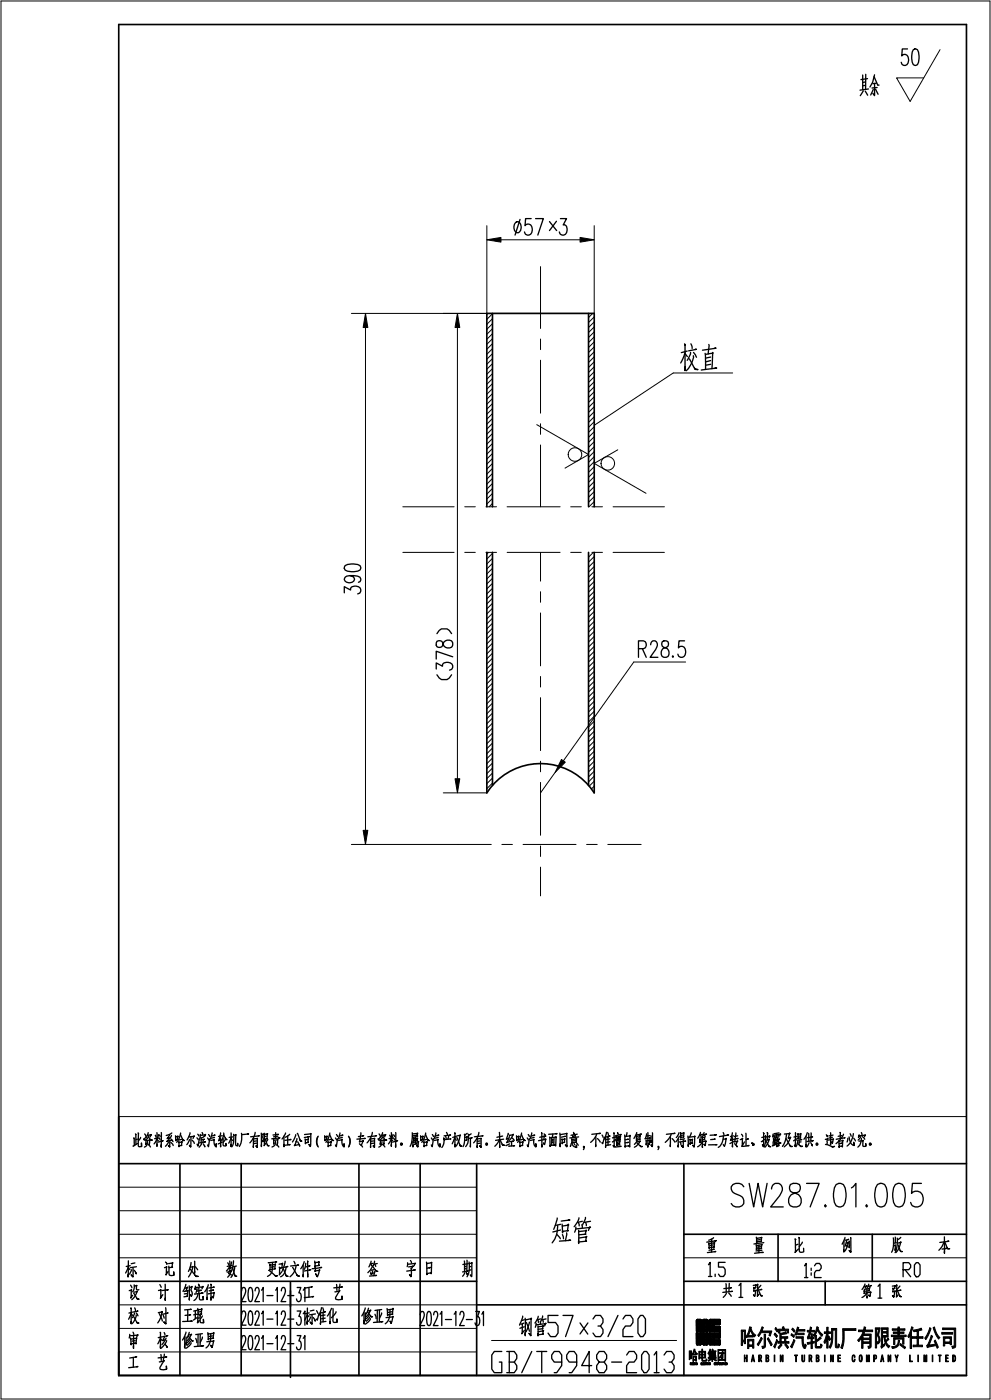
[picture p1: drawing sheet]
<svg xmlns="http://www.w3.org/2000/svg" width="210mm" height="297mm" viewBox="0 0 210 297" stroke-linecap="round" stroke-linejoin="round" font-family="sans-serif">
<g fill="none" stroke="#000" stroke-width=".21">
<path d="M.2 .2h209.5v296.3h-209.5zM199.1 10.5l-6.3 11-2.9-5h5.8M103.1 47.8v18.6h-28.7M106.1 50.8h16.8M114.5 56.5v13.1M125.9 47.8v18.6M77.4 69.4v106.6M96.9 69.4v95.6M103.3 66.4l-.2 .2M104.3 66.5l-1.2 1.2M104.3 67.5l-1.2 1.2M104.3 68.6l-1.2 1.2"/>
<path d="M104.3 69.7l-1.2 1.2M104.3 70.7l-1.2 1.2M104.3 71.8l-1.2 1.2M104.3 72.8l-1.2 1.2M104.3 73.9l-1.2 1.2M104.3 74.9l-1.2 1.2M104.3 76l-1.2 1.2M104.3 77.1l-1.2 1.2M104.3 78.1l-1.2 1.2M104.3 79.2l-1.2 1.2M114.5 71.8v2.3M114.5 76.3v11.3"/>
<path d="M125.5 66.4l-.8 .9M125.9 68.2l-1.2 1.2M125.9 69.3l-1.2 1.2M125.9 70.3l-1.2 1.2M125.9 71.4l-1.2 1.2M125.9 72.4l-1.2 1.2M125.9 73.5l-1.2 1.2M125.9 74.6l-1.2 1.2M125.9 76.7l-1.2 1.2M125.9 77.7l-1.2 1.2M125.9 78.8l-1.2 1.2M125.9 79.9l-1.2 1.1"/>
<path d="M125.9 67.2l-1.2 1.2M125.9 75.6l-1.2 1.2M155.2 79h-12.6l-16.7 11.1M104.3 80.2l-1.2 1.2M104.3 81.3l-1.2 1.2M104.3 82.4l-1.2 1.2M104.3 83.4l-1.2 1.2M104.3 84.5l-1.2 1.2M104.3 85.5l-1.2 1.2M104.3 86.6l-1.2 1.2M104.3 87.6l-1.2 1.2M104.3 88.7l-1.2 1.2"/>
<path d="M104.3 89.8l-1.2 1.2M104.3 90.8l-1.2 1.2M104.3 91.9l-1.2 1.2M104.3 92.9l-1.2 1.2M104.3 94l-1.2 1.2M104.3 95l-1.2 1.2M104.3 96.1l-1.2 1.2M104.3 97.2l-1.2 1.2M104.3 98.2l-1.2 1.2M104.3 99.3l-1.2 1.2M113.7 90l11 6.3-5 2.9M114.5 89.8v2.2"/>
<path d="M114.5 94.3v13.1M125.9 94.7l-1.2 1.2M125.9 95.7l-1.2 1.2M125.9 96.8l-1.2 1.2M125.9 97.8l-1.2 1.2M125.9 98.9l-1.2 1.2M125.9 100l-1.2 1.2M125.9 80.9l-1.2 1.2M125.9 82l-1.2 1.2M125.9 83l-1.2 1.2M125.9 84.1l-1.2 1.2M125.9 85.1l-1.2 1.2"/>
<path d="M125.9 86.2l-1.2 1.2M125.9 87.3l-1.2 1.2M125.9 88.3l-1.2 1.2M125.9 89.4l-1.2 1.2M125.9 90.4l-1.2 1.2M125.9 91.5l-1.2 1.2M125.9 92.5l-1.2 1.2M125.9 93.6l-1.2 1.2M130.8 95.3l-4.9 2.9 10.9 6.3M85.3 107.4h10.9M85.3 117.1h10.9M98.4 107.4h2.3"/>
<path d="M98.4 117.1h2.3M102.9 107.4h2.3M102.9 117.1h2.3M103.5 117.1l-.4 .3M104.3 117.3l-1.2 1.2M104.3 118.3l-1.2 1.2M104.3 119.4l-1.2 1.2M104.3 100.3l-1.2 1.2M104.3 101.4l-1.2 1.2M104.3 102.5l-1.2 1.2M104.3 103.5l-1.2 1.2M104.3 104.6l-1.2 1.2"/>
<path d="M104.3 105.6l-1.2 1.2M104.3 106.7l-.7 .7M107.4 107.4h11.2M107.4 117.1h11.2M114.5 117.1v6.1M120.9 107.4h2.2M120.9 117.1h2.2M125.4 107.4h2.2M125.4 117.1h2.2M125.7 117.1l-1 1M125.9 101l-1.2 1.2M125.9 102.1l-1.2 1.2"/>
<path d="M125.9 103.1l-1.2 1.2M125.9 104.2l-1.2 1.2M125.9 105.2l-1.2 1.2M125.9 106.3l-1.1 1.1M125.9 107.4h-.1M125.9 117.9l-1.2 1.2M125.9 119l-1.2 1.2M129.9 107.4h10.8M129.9 117.1h10.8M104.3 120.4l-1.2 1.2M104.3 121.5l-1.2 1.2M104.3 122.6l-1.2 1.2"/>
<path d="M104.3 123.6l-1.2 1.2M104.3 124.7l-1.2 1.2M104.3 125.7l-1.2 1.2M104.3 126.8l-1.2 1.2M104.3 127.9l-1.2 1.1M104.3 128.9l-1.2 1.2M104.3 130l-1.2 1.2M104.3 131l-1.2 1.2M104.3 132.1l-1.2 1.2M104.3 133.1l-1.2 1.2M104.3 134.2l-1.2 1.2M104.3 135.3l-1.2 1.2"/>
<path d="M104.3 136.3l-1.2 1.2M104.3 137.4l-1.2 1.2M104.3 138.4l-1.2 1.2M104.3 139.5l-1.2 1.2M114.5 125.4v2.2M114.5 129.9v11.2M125.9 120.1l-1.2 1.2M125.9 121.1l-1.2 1.2M125.9 122.2l-1.2 1.2M125.9 123.2l-1.2 1.2M125.9 124.3l-1.2 1.2M125.9 126.4l-1.2 1.2"/>
<path d="M125.9 127.5l-1.2 1.2M125.9 128.5l-1.2 1.2M125.9 129.6l-1.2 1.2M125.9 130.6l-1.2 1.2M125.9 131.7l-1.2 1.2M125.9 132.8l-1.2 1.1M125.9 134.9l-1.2 1.2M125.9 135.9l-1.2 1.2M125.9 137l-1.2 1.2M125.9 138l-1.2 1.2M125.9 139.1l-1.2 1.2M125.9 125.3l-1.2 1.2"/>
<path d="M125.9 133.8l-1.2 1.2M104.3 140.5l-1.2 1.2M104.3 141.6l-1.2 1.2M104.3 142.7l-1.2 1.2M104.3 143.7l-1.2 1.2M104.3 144.8l-1.2 1.2M104.3 145.8l-1.2 1.2M104.3 146.9l-1.2 1.2M104.3 148l-1.2 1.1M104.3 149l-1.2 1.2M104.3 150.1l-1.2 1.2M104.3 151.1l-1.2 1.2"/>
<path d="M104.3 152.2l-1.2 1.2M104.3 153.2l-1.2 1.2M104.3 154.3l-1.2 1.2M104.3 155.4l-1.2 1.2M104.3 156.4l-1.2 1.2M104.3 157.5l-1.2 1.2M104.3 158.5l-1.2 1.2M104.3 159.6l-1.2 1.2M114.5 143.4v2.2M114.5 147.8v11.3M125.9 140.2l-1.2 1.2M125.9 141.2l-1.2 1.2"/>
<path d="M125.9 143.3l-1.2 1.2M125.9 144.4l-1.2 1.2M125.9 142.3l-1.2 1.2M125.9 145.5l-1.2 1.1M125.9 146.5l-1.2 1.2M125.9 147.6l-1.2 1.2M125.9 148.6l-1.2 1.2M125.9 149.7l-1.2 1.2M125.9 150.7l-1.2 1.2M125.9 151.8l-1.2 1.2M125.9 152.9l-1.2 1.2M125.9 153.9l-1.2 1.2"/>
<path d="M125.9 155l-1.2 1.2M125.9 156l-1.2 1.2M125.9 157.1l-1.2 1.2M125.9 158.1l-1.2 1.2M125.9 159.2l-1.2 1.2M145.2 140.3h-11l-14.9 20.9M74.4 179h29.7M93.9 168h9.2M104.3 160.6l-1.2 1.2M104.3 161.7l-1.2 1.2M104.3 162.8l-1.2 1.2M104.3 163.8l-1.2 1.2"/>
<path d="M104.3 164.9l-1.2 1.2M104.3 165.9l-1.2 1.2M106.3 179h2.2M110.8 179h11.2M114.5 161.3v2.3M114.5 165.8v11.2M114.5 179.3v2.2M117.6 163.7l-3.1 4.3M124.3 179h2.2M125.9 160.3l-1.2 1.2M125.9 161.3l-1.2 1.2M125.9 162.4l-1.2 1.2"/>
<path d="M125.9 163.4l-1.2 1.2M125.9 164.5l-1.2 1.2M125.9 165.6l-1.1 1M125.9 166.6l-.6 .6M125.9 167.7l-.2 .1M128.7 179h7.1M114.5 183.8v6M25.1 236.6h179.6M25.1 251.6h75.9M25.1 256.6h75.9M25.1 266.6h75.9M25.1 261.6h75.9"/>
<path d="M25.1 276.5h75.9M144.9 266.6h59.8M147.5 279.7l.9-.1 .1 1.3h.4v-1.2l.9-.1 .1 .2v2.4h-2.4zM150.2 279.7l.2-.1h1.9l.3 .1v.9l-1.3 .1v.3l1.2 .1 .1 1.1h-2.4zM25.1 281.5h75.9M25.1 286.5h75.9M104.1 284.1h39.2M147.5 282.5h2.4v2.3l-.1 .2-.9-.1v-1.1h-.4l-.1 1.2-.9-.1zM150.2 282.5h2.4l-.1 1.1h-1.2v.3l1.3 .1v.8l-.1 .2h-2.1l-.2-.1z"/>
<circle cx="121.8" cy="96.3" r="1.44"/>
<circle cx="128.7" cy="98.2" r="1.44"/>
</g>
<g fill="none" stroke="#000" stroke-width=".35">
<path d="M25.1 5.2h179.6v286.3h-179.6zM104.3 66.4v41M124.7 66.4v41M103.1 117.1v50.9a13.5 13.5 0 0 1 22.8 0v-50.9M103.1 107.4v-41h22.8v41M104.3 117.1v49.3M124.7 117.1v49.3M25.1 246.6h179.6M38.1 246.6v44.9M51.1 246.6v44.9M76 246.6v44.9M89 246.6v44.9"/>
<path d="M101 246.6v44.9M144.9 246.6v44.9M25.1 271.5h75.9M61.5 271.8v20.1M101 276.5h103.7M144.9 271.5h59.8M144.9 261.6h59.8M164.8 261.6v9.9M174.8 271.5v5M184.8 261.6v9.9"/>
</g>
<g fill="#000" stroke="#000" stroke-width=".21">
<path d="M147.5 282.5v2.4zM147.5 279.8v2.4zM147.5 279.7v2.5zM147.5 282.5l.1 2.5zM147.5 279.7l.1 2.5zM147.5 279.7l.1-.1v2.6zM147.6 282.5v2.5zM147.6 279.6v2.6zM147.6 282.5l.1 2.5h-.1zM147.6 279.6l.1 2.6h-.1zM147.6 282.5h.1v2.5zM147.6 279.6h.1v2.6z"/>
<path d="M147.7 282.5v2.5zM147.7 279.6v2.6zM147.7 282.5l.6 2.5h-.6zM147.7 279.6l.6 2.6h-.6zM147.7 282.5h.6v2.5zM147.7 279.6h.6v2.6zM148.3 282.5v2.5zM148.3 279.6v2.6zM148.3 282.5l.1 2.5h-.1zM148.3 279.6l.1 2.6h-.1zM148.3 282.5h.1v2.5zM148.3 279.6h.1v2.6z"/>
<path d="M148.4 282.5v2.5zM148.4 279.6v2.6zM148.4 279.6l.1 2.6zM148.4 282.5l.1 2.4zM148.5 282.5v2.4zM148.5 279.7v2.5zM148.5 282.5v2.3zM148.5 282.5l.4 1.3h-.4zM148.5 280.9l.4 1.3h-.4zM148.5 282.5h.4v1.3zM148.5 280.9h.4v1.3zM148.9 282.5v2.4z"/>
<path d="M148.9 279.8v2.4zM148.9 279.7v2.5zM148.9 282.5l.1 2.5zM148.9 279.7l.1 2.5zM148.9 279.7l.1-.1v2.6zM149 282.5v2.5zM149 279.6v2.6zM149 282.5l.1 2.5h-.1zM149 279.6l.1 2.6h-.1zM149 282.5h.1v2.5zM149 279.6h.1v2.6zM149.1 282.5v2.5z"/>
<path d="M149.1 279.6v2.6zM149.1 282.5l.6 2.5h-.6zM149.1 279.6l.6 2.6h-.6zM149.1 282.5h.6v2.5zM149.1 279.6h.6v2.6zM149.7 282.5v2.5zM149.7 279.6v2.6zM149.7 282.5l.1 2.5h-.1zM149.7 279.6l.1 2.6h-.1zM149.7 282.5h.1v2.5zM149.7 279.6h.1v2.6zM149.8 282.5v2.5z"/>
<path d="M149.8 279.6v2.6zM149.8 279.6l.1 2.6zM149.8 282.5l.1 2.4zM149.9 282.5v2.4zM149.9 279.7v2.5zM149.9 282.5v2.3zM150.2 279.8v2.4zM150.2 282.5v2.4zM150.2 279.7v2.5zM150.2 279.7l.1 2.5zM150.2 282.5l.1 2.5zM150.3 282.5l.1 2.5h-.1z"/>
<path d="M150.2 279.7l.1-.1v2.6zM150.3 279.6l.1 2.6h-.1zM150.3 282.5h.1v2.5zM150.4 282.5l.9 2.5h-.9zM150.3 279.6h.1v2.6zM150.4 279.6l.9 2.6h-.9zM150.4 279.6h.9v2.6zM151.3 281l1 1.2h-1zM151.3 279.6l1 1.1h-1zM150.4 282.5h.9v2.5zM151.3 283.9l1 1.1h-1zM151.3 282.5l1 1.1h-1z"/>
<path d="M151.3 281h1v1.2zM151.3 279.6h1v1.1zM152.3 281l.2 1.2h-.2zM152.3 279.6l.2 1.1h-.2zM151.3 283.9h1v1.1zM151.3 282.5h1v1.1zM152.3 283.9v1.1zM152.3 282.5v1.1zM152.3 283.9l.2 1.1h-.2zM152.3 282.5l.2 1.1h-.2zM152.3 281l.2 .1v1.1zM152.3 279.6h.2v1.1z"/>
<path d="M152.5 281.1l.1 1.1zM152.5 279.6v1.1zM152.3 283.9h.2v1.1zM152.3 282.5h.2v1.1zM152.5 283.9v1.1zM152.5 282.5v1.1zM152.5 279.6l.1 1zM152.6 281.2v1zM152.6 279.7v.9zM152.5 283.9l.1 1zM152.5 282.5l.1 1zM152.6 284v.9z"/>
<path d="M152.6 282.5v1zM152.6 279.7v.8zM152.6 284v.8zM152.6 282.5v.8z"/>
<path d="M103.1 50.8l3-.5v1z" fill-rule="evenodd"/>
<path d="M122.9 50.3l3 .5-3 .5z" fill-rule="evenodd"/>
<path d="M77.4 66.4l.5 3h-1z" fill-rule="evenodd"/>
<path d="M96.9 66.4l.5 3h-1z" fill-rule="evenodd"/>
<path d="M76.9 176h1l-.5 3z" fill-rule="evenodd"/>
<path d="M96.4 165h1l-.5 3z" fill-rule="evenodd"/>
<path d="M118.9 160.9l.8 .6-2.1 2.2z" fill-rule="evenodd"/>
<path d="M146.2 288.8v.2l.2-.2v.4l-.1-.2-.1 .2z" fill-rule="evenodd"/>
<path d="M146 286.3h.5v1.6h-.2v-.2h-.2v.4h-.1zM146.1 286.5v1h.2v-1z" fill-rule="evenodd"/>
<path d="M146.5 288.8l.2 .4-.1-.1-.2 .1zM146.5 288.9l.1 .1z" fill-rule="evenodd"/>
<path d="M146.7 288.8h.2v.4l-.1-.2-.1 .2zM146.7 288.8l.1 .2z" fill-rule="evenodd"/>
<path d="M147 285.9l.2 .1 .1 .5 .4 .4-.1 .2-.2-.2v.2h-.6v-.2l-.1 .3-.2-.1zM147.1 286.2l-.3 .7h.6z" fill-rule="evenodd"/>
<path d="M146.9 288.8h.2v.4h-.2zM147 289l.1 .2zM147 288.8l.1 .2z" fill-rule="evenodd"/>
<path d="M147.3 288.8v.4z" fill-rule="evenodd"/>
<path d="M146.8 287.4h.7v1.1h-.1v-.2h-.5v.2h-.1zM146.9 287.6v.5h.5v-.5z" fill-rule="evenodd"/>
<path d="M147.5 282.5v2.4z" fill-rule="evenodd"/>
<path d="M147.5 279.7v2.5z" fill-rule="evenodd"/>
<path d="M147.6 282.5v2.5z" fill-rule="evenodd"/>
<path d="M147.6 279.6v2.6z" fill-rule="evenodd"/>
<path d="M147.5 288.8l.1 .3 .1-.3v.4l-.2-.3v.3z" fill-rule="evenodd"/>
<path d="M147.7 282.5v2.5z" fill-rule="evenodd"/>
<path d="M147.7 279.6v2.6z" fill-rule="evenodd"/>
<path d="M148.3 282.5v2.5z" fill-rule="evenodd"/>
<path d="M148.3 279.6v2.6z" fill-rule="evenodd"/>
<path d="M148.4 282.5v2.5z" fill-rule="evenodd"/>
<path d="M148.4 279.6v2.6z" fill-rule="evenodd"/>
<path d="M148.5 282.5v2.4z" fill-rule="evenodd"/>
<path d="M148.5 279.7v2.5z" fill-rule="evenodd"/>
<path d="M148.5 288.8h.2h-.2l.2 .2-.2 .2h.2h-.2z" fill-rule="evenodd"/>
<path d="M148.9 282.5v2.4z" fill-rule="evenodd"/>
<path d="M148.9 279.7v2.5z" fill-rule="evenodd"/>
<path d="M148.7 288.8l.1 .4h.1h-.2z" fill-rule="evenodd"/>
<path d="M149 282.5v2.5z" fill-rule="evenodd"/>
<path d="M149 279.6v2.6z" fill-rule="evenodd"/>
<path d="M149.1 282.5v2.5z" fill-rule="evenodd"/>
<path d="M149.1 279.6v2.6z" fill-rule="evenodd"/>
<path d="M149 288.8h.2h-.2l.2 .2-.2 .2h.2h-.2z" fill-rule="evenodd"/>
<path d="M149.3 288.8h.1l-.1 .1v.3l.1-.1v.2z" fill-rule="evenodd"/>
<path d="M149.5 288.8h.2l-.1 .4z" fill-rule="evenodd"/>
<path d="M148 286.4h.7l-.1-.5h.2v.5h.7v1.4h-.7v.4l.6 .1 .2-.3 .2 .1-.2 .3-.8 .1-.1-.7h-.5v.2h-.2zM148.8 287.2v.4h.5v-.4zM148.2 287.2v.4h.5v-.4zM148.8 286.6v.4h.5v-.4zM148.2 286.6v.4h.5v-.4z" fill-rule="evenodd"/>
<path d="M149.9 282.5v2.4z" fill-rule="evenodd"/>
<path d="M149.9 279.7v2.5z" fill-rule="evenodd"/>
<path d="M149.7 288.8h.2l.1 .4-.2-.2-.1 .2zM149.8 288.8l.1 .2z" fill-rule="evenodd"/>
<path d="M150.1 288.8v.4z" fill-rule="evenodd"/>
<path d="M150.3 288.8l.2 .1h-.2v.3l.2-.1-.1 .2z" fill-rule="evenodd"/>
<path d="M150.4 285.9l.2 .1-.2 .3h1.3v.1h-.7v.2h.5v.2h-.5v.2h.6v.2l-.6-.1v.2h.6v.2l-1.4 .1v-.9l-.1 .3-.2-.2zM150.4 286.8v.2h.4v-.2zM150.4 286.4v.2h.4v-.2zM150.4 287.1v.2h.4v-.2z" fill-rule="evenodd"/>
<path d="M150 287.7h.8v-.2h.1v.2h.8v.2h-.5l.6 .3-.1 .2-.7-.5-.1 .6h-.1v-.6l-.4 .4a.23 .23 0 0 1-.2 .2 .23 .23 0 0 1-.2-.2l.6-.4h-.6z" fill-rule="evenodd"/>
<path d="M150.9 285.9l.2 .2-.1 .2-.2-.3z" fill-rule="evenodd"/>
<path d="M151.3 288.8l.2 .1h-.2l.1 .3 .1-.1-.1 .2z" fill-rule="evenodd"/>
<path d="M151.5 288.8a.2 .2 0 0 1 .2 .2 .2 .2 0 0 1-.2 .2zM151.6 288.8v.4z" fill-rule="evenodd"/>
<path d="M151.8 288.8h.2v.4l-.1-.2-.1 .2zM151.8 288.8l.1 .2z" fill-rule="evenodd"/>
<path d="M152 288.8l.2 .1-.1 .3zM152.1 288.8v.2z" fill-rule="evenodd"/>
<path d="M152.3 288.8a.2 .2 0 0 1 .2 .2 .2 .2 0 0 1-.2 .2zM152.3 288.8l.1 .4z" fill-rule="evenodd"/>
<path d="M152.6 284v.9z" fill-rule="evenodd"/>
<path d="M152.6 282.5v1z" fill-rule="evenodd"/>
<path d="M152.6 282.5v1z" fill-rule="evenodd"/>
<path d="M152.5 288.8h.2v.4l-.1-.2-.1 .2zM152.6 288.8v.2z" fill-rule="evenodd"/>
<path d="M152.4 286.6l.6 .1v-.4h.1v.4l.3-.1v.3h-.3v1l-.3 .1v-.3l.2-.1v-.7l-.6 .9-.1-.1 .6-.8h-.5z" fill-rule="evenodd"/>
<path d="M152.9 288.8l.1 .4-.1-.1-.1 .1zM152.9 288.9v.1z" fill-rule="evenodd"/>
<path d="M153 288.8h.2v.4z" fill-rule="evenodd"/>
<path d="M153.4 288.8v.4z" fill-rule="evenodd"/>
<path d="M152.1 286h1.6v2.5h-.2v-.2h-1.3v.2h-.1zM152.2 286.2v1.9h1.3v-1.9z" fill-rule="evenodd"/>
<path d="M153.6 288.8a.2 .2 0 0 1 .2 .2 .2 .2 0 0 1-.2 .2zM153.6 288.8l.1 .4z" fill-rule="evenodd"/>
<path d="M153.8 288.8l.2 .3v-.3v.4l-.2-.3v.3z" fill-rule="evenodd"/>
<path d="M157 281.9h.9v2.8h-.3v-.3h-.3v.7h-.3zM157.3 282.2v1.8h.3v-1.8z" fill-rule="evenodd"/>
<path d="M157.7 287.1h.1v.6h.3v-.6h.2v1.5h-.2v-.7h-.3v.7h-.1z" fill-rule="evenodd"/>
<path d="M158.8 281.2l.4 .1a1.58 1.58 0 0 0 .9 1.6l-.3 .4-.3-.3v.4h-1v-.4l-.3 .5-.3-.3 .6-.7zM158.9 281.8l-.4 1.2h1z" fill-rule="evenodd"/>
<path d="M158.3 283.8h1.4v1.9h-.3v-.4h-.8v.5h-.3zM158.6 284.2v.8h.8v-.8z" fill-rule="evenodd"/>
<path d="M159.4 287.1h.1l.3 1.5h-.1l-.1-.5h-.2l-.1 .5h-.2zM159.5 287.5l-.1 .5h.2z" fill-rule="evenodd"/>
<path d="M160.7 287.1h.3a.44 .44 0 0 1 .3 .4 .44 .44 0 0 1-.2 .4l.2 .7h-.1l-.2-.6h-.2v.6h-.1zM160.8 287.3v.5h.3l.1-.4z" fill-rule="evenodd"/>
<path d="M161.2 283.4l.3 .3-.9 1.5-.2-.3z" fill-rule="evenodd"/>
<path d="M161.8 282.7h.4l-.1 2.5v.3l-.6 .3-.1-.5h.3l.2-.2z" fill-rule="evenodd"/>
<path d="M162.7 283.5l.9 1.4-.3 .3-.8-1.5z" fill-rule="evenodd"/>
<path d="M162.2 287.1h.3a.39 .39 0 0 1 .3 .3 .39 .39 0 0 1-.1 .4l.1 .2a.38 .38 0 0 1-.3 .6h-.3zM162.4 287.9v.5a.27 .27 0 0 0 .3-.2 .27 .27 0 0 0-.3-.3zM162.4 287.3v.4h.2l.1-.3z" fill-rule="evenodd"/>
<path d="M161.4 281.2l.3 .1-.3 .8h2.1l-.4 1-.2-.1 .2-.6h-1.9l-.5 .8-.2-.2 .5-.7z" fill-rule="evenodd"/>
<path d="M164 287.1h.1v1.5h-.1z" fill-rule="evenodd"/>
<path d="M164.1 282.5l.6 .6-.2 .4-.6-.7z" fill-rule="evenodd"/>
<path d="M164.3 281.3l.5 .6-.2 .4-.5-.7z" fill-rule="evenodd"/>
<path d="M164.5 283.8l.3 .3-.7 1.6-.2-.3z" fill-rule="evenodd"/>
<path d="M165.4 284.7l.2 .3-.6 .8-.2-.3z" fill-rule="evenodd"/>
<path d="M165.3 287.1h.1l.3 1.1v-1.1h.2v1.5h-.2l-.3-1.1v1.1h-.1z" fill-rule="evenodd"/>
<path d="M164.9 281.7h.9l-.1-.4 .3-.2 .2 .6h.8v.8h-.2v-.5h-1.6v.5h-.3z" fill-rule="evenodd"/>
<path d="M166.4 284.7l.6 .8-.2 .3-.6-.8z" fill-rule="evenodd"/>
<path d="M165.2 282.6l1.2-.4 .2 .4-1.1 .2v.5h1.3v.3h-.4v.7h.7v.4h-2.3v-.4h.4zM165.5 283.6v.7h.7v-.7z" fill-rule="evenodd"/>
<path d="M167.9 281.4l.5 .6-.2 .3-.5-.6z" fill-rule="evenodd"/>
<path d="M167.7 282.6l.6 .5-.2 .3-.6-.4z" fill-rule="evenodd"/>
<path d="M168.1 283.9l.3 .2-.7 1.5-.3-.2z" fill-rule="evenodd"/>
<path d="M168.3 287.1h.6v.2h-.2v1.3h-.2v-1.3h-.2z" fill-rule="evenodd"/>
<path d="M168.9 281.2l.3 .2-.1 .4 1.4-.1v.4h-1.5l-.4 .9-.3-.2z" fill-rule="evenodd"/>
<path d="M169 282.5h1.3v.4h-1.3z" fill-rule="evenodd"/>
<path d="M169.8 287.1h.2v1.1l.1 .2 .2-.1v-1.2h.1v1.1a.33 .33 0 0 1-.3 .4 .33 .33 0 0 1-.3-.4z" fill-rule="evenodd"/>
<path d="M168.6 283.3h1.6l.1 2 .1 .1 .1-.6 .3 .2-.2 .7-.2 .1-.4-.5-.1-1.7h-1.3z" fill-rule="evenodd"/>
<path d="M171.3 287.1h.3a.44 .44 0 0 1 .4 .4 .44 .44 0 0 1-.2 .4l.2 .7h-.1l-.3-.6h-.1v.6h-.2zM171.5 287.3v.5h.2l.1-.4z" fill-rule="evenodd"/>
<path d="M171.6 281.2l.3 .1-.1 .6h.7v.4h-.8l-.4 1.1h.5v-.8h.3l-.1 .8h.4v.3h-.4v.7l.5-.1v.3l-.5 .1 .1 1.1h-.3v-1.1l-.7 .2-.1-.4 .8-.1v-.7l-.7 .1-.1-.4 .4-1.1h-.4v-.4h.5z" fill-rule="evenodd"/>
<path d="M172.7 283h.2v1l.8-.7 .3 .3-1.1 .8 .1 .9 .7 .1 .1-.6 .4 .2-.3 .6-1.1 .1-.1-.2z" fill-rule="evenodd"/>
<path d="M173 281.1l.3 .2a1.98 1.98 0 0 0 1 1.5l-.2 .4-.9-1.3-.7 1.3-.3-.3 .5-.7z" fill-rule="evenodd"/>
<path d="M172.9 287.1h.3a.39 .39 0 0 1 .3 .3 .39 .39 0 0 1-.2 .4l.2 .2a.38 .38 0 0 1-.3 .6h-.3zM173 287.9v.5a.27 .27 0 0 0 .4-.2 .27 .27 0 0 0-.4-.3zM173 287.3v.4h.3v-.3z" fill-rule="evenodd"/>
<path d="M174.6 287.1h.2v1.5h-.2z" fill-rule="evenodd"/>
<path d="M175.1 281.3h.3v1l.5-.1v.4h-.5v.8l.2-.3 .3 .7-.2 .3-.3-.7v2.3h-.3v-2.2l-.4 1.2-.2-.3 .6-1.8h-.5v-.4l.5 .1z" fill-rule="evenodd"/>
<path d="M175.9 287.1h.2l.3 1.1v-1.1h.1v1.5h-.1l-.4-1.1v1.1h-.1z" fill-rule="evenodd"/>
<path d="M176.1 281.5h1.1v3.8h.3v-.5a.49 .49 0 0 1 .1 .8h-.4l-.2-.1-.1-3.6h-.5a7.5 7.5 0 0 1-.6 3.8l-.2-.3 .5-1z" fill-rule="evenodd"/>
<path d="M177.5 287.1h.5v.2h-.4v.4h.4v.2h-.4v.5h.5v.2h-.6z" fill-rule="evenodd"/>
<path d="M178.5 281.6l2.8-.1v.5l-2.5-.1v.4a8 8 0 0 1-.4 3.5l-.3-.2a8.6 8.6 0 0 0 .4-4z" fill-rule="evenodd"/>
<path d="M180.6 287.2l.1-.1a.31 .31 0 0 1 .4 .2 .31 .31 0 0 1-.1 .4l-.1-.4a.81 .81 0 0 0-.1 1.1l.2-.4h.1v.4a.28 .28 0 0 1-.3 .2 .28 .28 0 0 1-.3-.3z" fill-rule="evenodd"/>
<path d="M181.8 281.8l1.1 .1 .1-.7 .4 .1-.2 .6 1.6-.1v.4h-1.7l-.2 .5h1.6v2.6l-.2 .3-.4 .1-.1-.4h.4v-.6h-1.4v1h-.3v-2.2l-.6 .8-.3-.3 .8-.9 .4-.9h-1zM182.8 283v.6h1.4v-.6zM182.8 283.9v.5h1.4v-.5z" fill-rule="evenodd"/>
<path d="M182.1 287.2l.1-.1a.61 .61 0 0 1 .4 1v.2a.29 .29 0 0 1-.3 .3 .29 .29 0 0 1-.3-.3zM182.2 287.3l-.1 .2a.74 .74 0 0 0 .2 .9 .75 .75 0 0 0 .1-1z" fill-rule="evenodd"/>
<path d="M183.5 287.1h.2l.1 1 .2-1h.1v1.5h-.1v-1l-.1 1-.3-1v1h-.1z" fill-rule="evenodd"/>
<path d="M185.1 287.1h.3a.45 .45 0 0 1 .3 .6 .45 .45 0 0 1-.5 .3v.6h-.1zM185.2 287.3v.6a.29 .29 0 0 0 .3-.3 .29 .29 0 0 0-.3-.3z" fill-rule="evenodd"/>
<path d="M185.4 281.4h1l-.1 .6a1.71 1.71 0 0 0 .1 1.8v.5l-.5 .5-.1-.4h.1a.91 .91 0 0 0-.1-1.4l.3-1.3h-.4v4h-.3z" fill-rule="evenodd"/>
<path d="M186.8 287.1h.1l.3 1.5h-.1l-.1-.5h-.3v.5h-.2zM186.9 287.5l-.1 .5h.2z" fill-rule="evenodd"/>
<path d="M186.7 281.4h1.4v1.9h-.6v.2l.1 .6 .5-.6 .2 .4-.6 .5 .4 .6 .4 .3-.3 .3a2.87 2.87 0 0 1-1-2.3h-.3v1.8l.4-.4a.69 .69 0 0 1-.5 .9l-.2-.2zM186.9 282.5v.5h1v-.5zM186.9 281.7v.5h1v-.5z" fill-rule="evenodd"/>
<path d="M188.1 287.1h.1l.4 1.1v-1.1h.1v1.5h-.2l-.3-1.1v1.1h-.1z" fill-rule="evenodd"/>
<path d="M188.9 285.4a1.21 1.21 0 0 0 1.4-1.4l.2 .2a1.32 1.32 0 0 1-1.5 1.5z" fill-rule="evenodd"/>
<path d="M189.6 287.1h.1l.2 .7 .2-.7h.2l-.3 .8v.7h-.2v-.7z" fill-rule="evenodd"/>
<path d="M189 281.6h1.2v-.4h.3v.4h1.2v.3h-1.2v.4h1v.3h-1v.3h1.4v.4h-3.1v-.4h1.4v-.3h-1v-.3h1v-.4h-1.2z" fill-rule="evenodd"/>
<path d="M190.7 284.7l1.1 .8-.2 .3-1-.8z" fill-rule="evenodd"/>
<path d="M189.3 283.5h2.2v1.3h-.3v-1h-1.7v1.1h-.2z" fill-rule="evenodd"/>
<path d="M192.7 287.1h.1v1.3h.5v.2h-.6z" fill-rule="evenodd"/>
<path d="M193.1 281.2l.3 .2-.3 .9v3.5h-.3v-2.9l-.3 .6-.2-.3z" fill-rule="evenodd"/>
<path d="M194.4 287.1h.1v1.5h-.1z" fill-rule="evenodd"/>
<path d="M193.4 281.9l1.7-.5 .2 .4-.8 .2v1.3h1v.3h-1v1.5l.9-.1v.4h-2v-.4l.9 .1v-1.5h-1.1v-.3h1.1v-1.2l-.8 .1z" fill-rule="evenodd"/>
<path d="M195.7 287.1h.2l.1 1 .1-1h.2v1.5h-.1v-1l-.2 1-.2-1v1h-.1z" fill-rule="evenodd"/>
<path d="M196.9 281.4l.3 .1-1.1 2.4-.2-.3 .7-1.3z" fill-rule="evenodd"/>
<path d="M197.4 287.1h.2v1.5h-.2z" fill-rule="evenodd"/>
<path d="M197.6 281.3l.3-.1 .4 1.3 .8 1-.3 .3-.5-.8z" fill-rule="evenodd"/>
<path d="M197.2 283l.4 .2-.8 1.8 1.4-.2-.3-.6 .2-.2 .7 1.5-.3 .2-.2-.5-1.9 .4-.1-.4a3.2 3.2 0 0 0 .9-2.2z" fill-rule="evenodd"/>
<path d="M198.7 287.1h.6v.2h-.2v1.3h-.1v-1.3h-.3z" fill-rule="evenodd"/>
<path d="M200.3 287.1h.6v.2h-.5v.4h.4v.2h-.4v.5h.5v.2h-.6z" fill-rule="evenodd"/>
<path d="M199.5 282.4h2.3v.3h-2.3z" fill-rule="evenodd"/>
<path d="M199.8 283.3h1.7v1.7h-.3v-.3h-1.1v.5h-.3zM200.1 283.6v.8h1.1v-.8z" fill-rule="evenodd"/>
<path d="M201.8 287.1a.61 .61 0 0 1 .6 .3 .61 .61 0 0 1 0 .7l-.2 .4-.4 .1zM201.9 287.3v1.1a.46 .46 0 0 0 .4-.7l-.1-.3z" fill-rule="evenodd"/>
<path d="M199.7 281.4h2.7l-.1 4.2-.6 .1-.1-.4h.4l.1-.2v-3.3h-2.4z" fill-rule="evenodd"/>
</g>
<g fill="none" stroke="#000" stroke-width=".28">
<path d="M182.7 15.9v3.1M182.9 19.3l-.7 1M183.2 17.4l-.5 .1M183.2 18.1l-.5 .1M183.3 19.3l.5 .9M183.4 15.7l-.1 3.2M183.7 16.7l-1.3 .2M184 18.9l-1.9 .2M185 19l-.6 1.1M185.1 16.3l.8 1.7h.3M185.2 15.9l-.4 1.5-.5 1M185.2 17.7v2.6l-.3-.5"/>
<path d="M185.4 18.9l.6 1.1M185.6 17.6l-.7 .1M185.8 18.5l-1.1 .2M192.2 10.4h-1.1l-.1 1.5a.73 .73 0 0 1 .7-.4 .73 .73 0 0 1 .6 .5 1.17 1.17 0 0 1-.9 1.9l-.3-.2-.2-.5M193.4 10.5l.6-.1a1.83 1.83 0 0 1 .7 2l-.4 1.3-.5 .2a1.84 1.84 0 0 1-.7-2zM109.2 47.2l.6-.2a1.43 1.43 0 0 1 0 2.3h-.4a1.47 1.47 0 0 1-.2-2.1zM110.2 46.5l-1.1 3.3M112.5 46.3h-1.2l-.1 1.5a.8 .8 0 0 1 .8-.3 .8 .8 0 0 1 .6 .5 1.17 1.17 0 0 1-.9 1.8l-.4-.1-.2-.5M113.4 46.3h1.7l-1.2 3.5M116.4 47l1.5 1.9M117.9 46.9l-1.5 2M118.7 46.3h1.3l-.7 1.4h.3a1.29 1.29 0 0 1-.2 2.1 .73 .73 0 0 1-.9-.6"/>
<path d="M145 72.9l.2 .2-.1-.1v5.6v-.8M145.1 74.7l-.9 2.2M145.1 75l.5 .6M145.6 74.4l-1.3 .3M146 76l1.2 2.3h.6l-.5-.1-.2-.2M146.3 74.7l-.1 .4-.6 1.3M146.3 72.9l.3 .9M146.9 75.4a5 5 0 0 1-1.5 3.2M146.9 74.7l.6 1M147.2 74.1l.3-.1-1.7 .4M149.3 74.9l.1 3.4M149.4 75.1l1.6-.3v-.1l-.2 3.4"/>
<path d="M150.1 73l-.1 2M150.5 77.2l-1 .2M150.5 76.4l-1 .3M150.5 75.7l-1.1 .2M151.3 73.8h.4l-2.9 .4M151.3 78.1l.5-.1-3.3 .4M73.1 119.9a3.6 3.6 0 0 1 3.1 0l.2 .6a1.77 1.77 0 0 1-2 .7l-1.3-.4-.2-.3zM72.9 125.6v-1.3l1.4 .7v-.3a1.29 1.29 0 0 1 2.1 .2 .74 .74 0 0 1-.6 1M74.1 122l.8 .3 .2 .4a1.12 1.12 0 0 1-1.1 .8 1.12 1.12 0 0 1-1.1-.8l.2-.4a3.3 3.3 0 0 1 3.1 0l.2 .6-.2 .4-.3 .1M92.5 134.3l.5-.7 .5-.3h1.2l.5 .3 .4 .7M92.6 135.9l-.2 .8a.73 .73 0 0 0 .6 .5 .73 .73 0 0 0 .7-.4 1.15 1.15 0 0 1 .9-1.1 1.15 1.15 0 0 1 1.3 .5 1.02 1.02 0 0 1-.8 1.2 1.02 1.02 0 0 1-1.2-.8l-.2-.5a.84 .84 0 0 0-1.1-.2zM95.9 139.2l-3.5-1.2v1.7"/>
<path d="M135.2 137.5h1.1a.88 .88 0 0 0 .6-.9 .88 .88 0 0 0-.6-.8h-1.1v3.5M136.1 137.5l.8 1.8M137.8 136.6l.1-.5a.77 .77 0 0 1 1.2-.1 .77 .77 0 0 1 0 1.1l-1.4 2.2h1.7M140.3 136a.86 .86 0 0 0 .7 1.3 1.01 1.01 0 0 1 .7 1.2 1.01 1.01 0 0 1-1.1 .8 1.15 1.15 0 0 1-.5-1.3 1.15 1.15 0 0 1 1.1-.9 .74 .74 0 0 0 .4-.7 .74 .74 0 0 0-.5-.6zM142.5 139l-.1 .1 .1 .2 .1-.2M145 135.8h-1.2l-.1 1.5a.79 .79 0 0 1 .8-.3 .79 .79 0 0 1 .6 .5 1.16 1.16 0 0 1-.9 1.8l-.4-.2-.2-.5M92.4 141.8v-1.3l1.3 .7v-.4a1.29 1.29 0 0 1 2.2 .3 .74 .74 0 0 1-.7 .9M92.5 143l.5 .7 .5 .3h1.2l.5-.3 .4-.7M54 240a4.1 4.1 0 0 1-1.1 2.2M78.9 240a4.1 4.1 0 0 1-1.2 2.2M94.6 240l.2 .4M101.4 240a4.1 4.1 0 0 1-1.1 2.2"/>
<path d="M105.8 240l.1 3.2-.1-.4M121.5 240l.1 .4v-.2M128.5 240l-.5 1.4M128.7 240l.2 .6M148.4 240l-.6 1.2M177.9 240l.1 1.3M28.3 241.1l.2 1.6M28.7 240.3l.1 2.2M29.1 242.3l-.9 .6M29.1 241.4l-.3 .1M29.3 240.1v2.7l.2 .2h.5v-.8v.7M29.8 241l-.5 .8"/>
<path d="M30.6 240.3l.3 .4M30.9 241.6v1v-.3M30.9 241.7l.8-.2-.1 1 .1-.2M31 240.8l-.5 .8-.1-.3M31.2 240.6l.8-.2-.2 .5M31.3 241.9a1.05 1.05 0 0 1-.7 1.2M31.4 242.5l.5 .6M31.4 240l-.4 1.1M31.5 240.9l.5 .7h.3l-.4-.1M31.5 240.6l-.2 .6-.6 .5M32.9 240.6l.1 .4M33.2 241.3l-.6 1.1"/>
<path d="M33.2 240v2.9v-.4M33.2 241.5l.3 .3M33.6 240.5l-.3 .7M33.6 241.2l-.8 .1M33.7 241.2l.2 .4M33.8 240.5l.1 .4M34.2 240v3.1v-.5M34.4 241.8l.2-.1-1.1 .3M35.7 242l-.7 .9M35.9 240.5l-.5 .8 .7-.2M35.9 241.8l.1 1.3-.3-.4 .3 .3M36.2 241.4l.4 .5"/>
<path d="M36.2 242.1l.5 .7M36.3 240.6l-1 1.3 1.1-.3M36.4 240.1l-1.2 .5M37.2 240.7v1v-.2h.5v-.8l-.5 .2M37.9 241.9v1.1v-.2l.6-.1v-.8l-.6 .2M38.2 240.4l.6 1.3h.3l-.3-.1-.1-.2M38.3 240.1l-.4 1.3-.5 .7M38.5 241.5l-.6 .1M40 240.9l1.1-.2-.2 .6M40.1 241.5l-.5 1.1M40.3 240.1l-.7 1.5M40.4 240.9v2.2l-.3-.4 .3 .3"/>
<path d="M40.7 241.6l.5 .7M41.7 241.1l.3 .4M41.9 240.4l.2 .3M42.2 241.3l-.3 1.6-.2-.4M42.4 240.4l-.1 .7M42.4 240.6l1.1-.2-.2 .5M42.5 241l.1 1.1M42.7 242.3l-.5 .8M42.8 240l.1 .4M43 242.4l.4 .6-.1-.2M43.1 241.5l-.1 .6M43.2 240.9l-.6 .3"/>
<path d="M43.2 241.5l.1-.1-.7 .2M43.4 242h.1l-1.2 .2M44 241.2l.2 .4M44.2 240.4l.2 .5M44.4 241.4l-.2 1.6-.2-.4M44.6 241.7l.8-.3v1.1l.4 .5v-.6v.6M44.9 240.1l-.4 1.3M45.3 240.6h.3l-.8 .2M45.4 241l-.6 .2M46.7 240.1l-.4 1.6 .6-.2M46.7 241.1v1.9v-.3M47 242.1l-.8 .3"/>
<path d="M47.1 240.7l-.8 .1M47.3 241.3v1.4l.1 .1h.5v-.5l-.1 .5M47.4 240.1l-.4 1.7M47.4 240.5l.4 1h.3l-.4-.3M47.7 241.5l-.4 .6M48.9 240.1v2.9v-.4M48.9 241.3l.3 .4M48.9 241.2l-.5 1.1M49.3 240.9l-.8 .1M49.5 240.4l-.1 1.9-.3 .7M49.5 240.6l.5-.1-.1 2.1 .1 .2h.4l-.1-.5v.5M51.1 240.2a4.1 4.1 0 0 1-.4 2.8"/>
<path d="M52.6 240.3l-1.4 .2M53.7 241.3v1.9v-.4M53.7 241.4l.8-.1v1.8l-.3-.3 .3 .3M54.3 242.3h-.6M54.3 241.8l-.6 .1M54.7 240.7h.2l-1.8 .2M55.3 240.1l.1 2.9v-.4M55.4 240.4h.4l-.2 .5 .2 .5-.1 .5-.2-.2 .2 .2M56 240.2l-.1 2.6 .4-.5M56 240.4l.7-.1-.1 1-.6 .1M56.2 241.4l.5 1.4h.3l-.4-.2M56.4 240.8l-.4 .1"/>
<path d="M56.7 241.5l-.3 .5M57.9 241.5l.1 1v-.3M58 241.6l.8-.1-.1 1 .1-.4M58.3 241.8v.8l-.7 .5M58.4 240v1.2M58.5 242.6l.6 .5M58.8 240.4h.2l-1.2 .1M58.9 240.8l-.9 .1M59.1 241.1h.2l-1.7 .2M60.1 240.8l.1 2.2-.1-.4M60.5 240.1l-.8 1.3M60.9 240.8v1.8"/>
<path d="M61.3 242.6h.2l-1.1 .1M61.3 240.4l-.9 .6M61.4 241.5h.2l-1.3 .2M62.6 240.5l-.7 1.5M62.9 241.3l-.6 1.5 1-.3M63 240.2l.7 1.6h.2l-.3-.2M63 242l.5 .9-.1-.3M64.5 240.4l1.3-.2-.1 2.8-.3-.5 .3 .4M64.6 241.4l.1 1v-.2l.6-.1v-.8v.1l-.6 .2M65.2 240.9h.3l-1 .2M67.3 240.9l-.2 1.2 .2 .8M67.4 240.8a1.93 1.93 0 0 0 0 2.3"/>
<path d="M68.8 240.7v1v-.2h.5v-.8l-.5 .2M69.5 241.9v1.1v-.2l.6-.1v-.8l-.6 .2M69.8 240.4l.6 1.3h.3l-.3-.1-.1-.2M69.9 240.1l-.4 1.3-.5 .7M70.1 241.5l-.6 .1M71 241.2l.3 .4M71.3 240.4l.2 .5M71.5 241.4l-.3 1.6-.2-.4M71.7 241.7l.7-.3 .1 1.1 .4 .5v-.6v.6M72 240.1l-.4 1.3M72.4 240.6h.2l-.7 .2M72.5 241l-.6 .2"/>
<path d="M73.8 240.8a1.99 1.99 0 0 1 0 2.3M73.9 241l.2 .8-.2 1.1M76.1 242.4l.7 .7M76.4 240.1l-.3 1.9 .9-.2-.5 .9M76.8 240.7h.2l-1.1 .2M77.2 241.3h.2l-1.8 .1M78.5 241.3v1.9v-.4M78.5 241.4l.9-.1-.1 1.8-.3-.3 .3 .3M79.1 242.3h-.6M79.1 241.8l-.6 .1M79.5 240.7h.3l-1.9 .2M80.3 240.3l.2 .4"/>
<path d="M80.6 241.6v1v-.3M80.6 241.7l.8-.2-.1 1v-.2M80.6 240.8l-.4 .8-.1-.3M80.9 240.6l.8-.2-.2 .5M80.9 241.9a1.05 1.05 0 0 1-.7 1.2M81 242.5l.5 .6M81 240l-.4 1.1M81.1 240.9l.5 .7h.3l-.4-.1M81.2 240.6l-.3 .6-.6 .5M82.5 240.6l.2 .4M82.9 241.3l-.6 1.1M82.9 240v2.9v-.4"/>
<path d="M82.9 241.5l.3 .3M83.2 240.5l-.2 .7M83.3 241.2l-.9 .1M83.4 241.2l.2 .4M83.4 240.5l.2 .4M83.8 240v3.1v-.5M84 241.8l.2-.1-1.1 .3M87.3 240.1v1.5l-.4 1.3M87.4 240.3l1.1-.1v.4l-1.1 .1M87.4 241.9l.1 1.2v-.4M87.5 242.1l1.1-.2-.1 1.2-.3-.4 .3 .3M87.6 241.2v.6v-.1l.8-.1v-.4l-.8 .1"/>
<path d="M88 241v1.4M88.2 242.2l.1 .4M88.3 242.4l-.6 .1M88.5 240.8l-1 .2M89.1 240.7v1v-.2h.5v-.8l-.5 .2M89.8 241.9v1.1v-.2l.6-.1 .1-.8-.7 .2M90.1 240.4l.6 1.3h.3l-.3-.1-.1-.2M90.2 240.1l-.4 1.3-.5 .7M90.4 241.5l-.6 .1M91.4 241.2l.2 .4M91.6 240.4l.2 .5M91.8 241.4l-.2 1.6-.2-.4"/>
<path d="M92 241.7l.8-.3v1.1l.4 .5v-.6v.6M92.3 240.1l-.4 1.3M92.7 240.6h.3l-.8 .2M92.8 241l-.6 .2M94.4 240.8l.1 .5M95 240.7l-.1 .7M95.3 240.6l.1-.1-1.3 .2M95.4 241.4h.1l-1.4 .1-.1-.3a2.27 2.27 0 0 1-.4 2M96.3 240.1l.1 3v-.5M96.4 241.3l.2 .4M96.4 240.9l-.6 1.5M96.6 240.8l-.7 .2"/>
<path d="M96.7 241.1l.8 1.8h.3l-.3-.1-.1-.3M96.8 240.7l.7-.1-.4 1.4-.6 1M98.4 241.1l.5-.2v-.1v.8l-.4 .1M99 240.2l-.6 .4v-.2a4.6 4.6 0 0 1-.3 2.6M99.6 241.2v1.9v-.4M99.8 240.3l-.6 .3v-.2v.6a2.46 2.46 0 0 1-.6 2M99.9 241.1h.1l-.8 .2M101 241.3l.1 1.9v-.4M101.1 241.4l.8-.1v1.8l-.3-.3 .3 .3M101.7 242.3h-.6M101.7 241.8l-.6 .1M102.1 240.7h.2l-1.8 .2"/>
<path d="M105.7 241.6l-.2 .5-.7 .8M105.9 241.6l.6 1.1h.4l-.5-.2M106.5 240.8l-1.3 .2M106.7 241.4l-1.7 .3M107.6 240.2l-.4 1.2 .6-.1M107.9 240.9l-.6 1.2 .6-.2M107.9 242.4l-.7 .3M107.9 240.6l.8-.1v-.1l-.4 .8-.5 .5M108.4 241.9v.9M108.4 241.1l.5 .6M108.6 241.8h.2l-.8 .1M108.8 242.8h.2l-1.2 .1"/>
<path d="M109.4 240.7v1v-.2h.5v-.8l-.5 .2M110.1 241.9v1.1v-.2l.6-.1 .1-.8-.7 .2M110.4 240.4l.6 1.3h.3l-.3-.1-.1-.2M110.5 240.1l-.4 1.3-.5 .7M110.7 241.5l-.6 .1M111.7 241.2l.2 .4M111.9 240.4l.2 .5M112.1 241.4l-.2 1.6-.2-.4M112.3 241.7l.8-.3v1.1l.4 .5v-.6v.6M112.6 240.1l-.4 1.3M113 240.6h.3l-.8 .2M113.1 241l-.6 .2"/>
<path d="M114.1 241.7l1.5-.3-.3 1.2-.2-.4 .2 .3M114.3 241l1-.3-.1 .8M114.7 240l.1 3.1v-.5M115.2 240.3l.4 .5-.1-.2M116.4 241l.1 2v-.2l1-.2-.1 .1M116.5 241.1l1.3-.1-.1 1.9-.1-.3M116.9 241.1v1.6M117.1 240.4l-.1 .7M117.1 242.1l.1-.1-.3 .1M117.1 241.6l.1-.1-.3 .1M117.4 241.1l-.1 1.6M117.8 240.3h.2l-1.8 .1"/>
<path d="M118 258.1l-.7 2.4M118.1 259.7l-.2 2-.4 .9-.6 .8M118.6 240.1l.1 2.9v-.6M118.6 240.5l1.5-.3v2.8l-.4-.4 .3 .3 .1-.1M118.7 259.5l-1.1 .2M119 241.4l.1 1-.1-.2 .6-.1 .1-.7-.6 .1M119.1 259.4l.1 1.9-.1-.4 1.3-.1h-.2l.2-1.4 .1 .2-1.4 .2M119.6 240.8h.2l-.9 .2M120.3 258.6l.4-.1-1.8 .3M120.9 242.4l-.1 .5 .1-.1M121.1 241.3v.9l1-.2v-.7l-1 .2M121.2 242.4l.3 .5 .6 .3v-.6v.6"/>
<path d="M121.3 240.6l.1 .4-.1-.3M121.6 242.3l.1 .3M121.8 240.7v-.1l-.1 .4M121.9 241.7l-.8 .1M122.1 242.3l.4 .4M122.3 240.4l-1.4 .2M122.5 259l.2 .8M122.6 240.9l-1.9 .3M122.6 258.1l-.2 .8-.8 1.1M123.2 259.6l.1 .6M123.3 258.8l-1 .2M123.7 243l-.1 .2v-.2v-.1l.1 .1-.1 .6"/>
<path d="M124 258l-.6 1.6M124 259l.2 .7M125.1 258.8l-1.4 .2M126.2 240.9v2.1v-.4M126.4 240.4l-.6 1-.7 .7M126.6 241.3l.5 .7M126.9 240.2h.3l-1.8 .2M127.5 240.5l.3 .5M128 241l-.3 1.4-.2-.2M128.3 240.9v2.2v-.2M128.4 240.9l.8-.1-.4 .1v1.8M129.2 241.4l-.7 .1"/>
<path d="M129.2 242l-.7 .1M129.3 242.6l-.9 .1M130 240.1l.1 3-.2-.4 .2 .2M130.3 241l-.6 .1M130.4 241.5l-.7 .5M130.5 240.9v.9l.9-.2v-.9l-.9 .3M130.6 241.9v.9l.7-.2v-.8v.1l-.7 .2M130.7 241.1l.1 .4 .3-.1v-.4l-.3 .2M130.8 240.1l.2 .3M131.1 242.3l-.5 .1M131.4 242.9h.2l-1.3 .1M131.4 240.5l.2-.1-1.2 .3"/>
<path d="M132.3 240.5l.1 2.6v-.2l.9-.1h-.2M132.4 240.9l1.1-.2-.1-.1v2.5l-.1-.3M132.8 240l-.2 .8M132.9 242.1h.2l-.7 .1M132.9 241.4h.2l-.7 .1M134.8 240.7v1l.8-.2v-.9l-.8 .2M134.9 240l-.6 1.3M134.9 242.2l.8 .8h.3l-.4-.1M134.9 241.9l.7-.1-.4 .7-.8 .6M135 241.7l-.6 .8M135.4 241.1l-.6 .1M135.7 240.4l.2-.1-1.2 .2"/>
<path d="M136.8 241.6l.1 1v-.2M136.9 241.8l.8-.2-.2 .9-.2-.2 .2 .2M136.9 240.3l-.2 .8M137.2 240v3.1v-.3M137.6 241.2h.2l-1.2 .1M137.6 240.7h-.7M137.9 240.7v1.5v-.4M138.2 240.1l-.1 2.9-.2-.4 .3 .3M139.5 243l-.1 .2v-.2v-.1l.1 .1-.1 .6M142 240.9v2.1v-.4M142.2 240.4l-.6 1-.7 .7M142.4 241.3l.5 .7"/>
<path d="M142.7 240.2h.3l-1.9 .2M143.7 241.3l-.1 1.8v-.4M143.8 240.1l-.6 1M143.9 240.8l-.7 1.2M144.1 240l.1 1.2v-.2h.6l.1-.9-.7 .1M144.1 242.1l.1 .5M144.6 240.6h-.4M144.7 241.5v1.6l-.3-.3 .3 .3M145 241.3l-1 .2M145 241.9l.2-.1-1.3 .2M145.7 240.8l.1 2.2v-.4M145.8 241l1.4-.2-.2 2.3-.3-.4 .3 .3"/>
<path d="M146.1 241.4l.1 1.1v-.2h.5l-.1-.1 .1-.7-.5 .1M146.4 240.1l-.3 .9M148.2 241.2l1.1-.2v.5l-1.1 .1v-.1v.6l1.3-.3-.2 1-.2-.3 .2 .2M148.3 240.6l.2 .3M148.6 240.4h.2l-.6 .2M148.8 241.1v2.1v-.4M148.8 242l-.4 .5-.6 .5M149.1 240.5l.3 .3M149.1 240l-.3 .9M149.5 240.4l.2-.1-.7 .2M151.3 241.4h.2l-1 .1M151.4 240.5h.4l-1.4 .1"/>
<path d="M151.6 242.6h.3h-1.8M153.2 241.4l.6-.1-.4 1.6-.2-.4M153.2 240l.1 .5M153.2 240.7l-.3 1.5-.4 .6-.4 .3M154 240.6l.3-.1-1.9 .4M155.1 240.1l-.4 1.5 .7-.1M155.2 241.1v2l-.1-.4M155.3 240.7l-.6 .1M155.4 241.9l-.8 .4M155.6 242.4l.5 .6-.1-.2M155.9 240.1l-.3 1.9 .7-.2-.5 .8M156.2 241.3h.1l-.8 .1"/>
<path d="M156.2 240.7l-.7 .1M156.8 241.5l.5-.2v-.1l-.2 1.8 .6-1M157.1 240.4l.2 .4M157.5 251.5a1.54 1.54 0 0 0-2.6 0 1.29 1.29 0 0 0 .7 1.4l1.2 .5a1.25 1.25 0 0 1 .8 1.3 1.25 1.25 0 0 1-1 1.1h-.8l-.5-.3-.4-.4M158 240.2v2.6M158.3 241.4h.2l-.5 .1M158.4 242.8h.3l-1.3 .1M158.7 250.8l.9 5 1-5 .9 5 1-5M159.2 242.3l.4 .4v-.3l-.4-.1M159.3 242.3h.2l.1 .4v-.3l-.3-.1M159.3 242.3h.1M159.4 242.3l.2 .1v.2h-.1"/>
<path d="M159.4 242.3v.2h.3M159.5 242.5h.2M159.5 242.6h.1M159.5 242.3v.4M161.7 240.1l.1 .1-.1 2.8-.2-.4 .2 .3v-.1M162 241.4l-.7 .5M162 240.9l-.6 .2M162.1 240.6l.1 1.3-.4 1.1M162.2 241l.9-.3-.2 .5M162.3 241.9l.6 1.1h.3l-.4-.2M162.3 241.6l.6-.1-.5 1.1-.4 .5M162.5 240l.1 .2v1.4"/>
<path d="M163.4 252a1.22 1.22 0 0 1 .8-1.2h.7a1.29 1.29 0 0 1 .6 1.9l-.4 .7-1.9 2.4h2.7M163.7 242l.1 .8M163.7 240.4l-.1 .5M163.7 240.6l1.6-.3-.1 .4M163.8 241.3l.1 .6M163.8 241.4h.5v.3l-.4 .1M164 241.8v.8M164.2 240.8l-.4 .1M164.2 241l-.3 .2M164.3 242.5l-.7 .3M164.3 242.1h-.2M164.4 240.2v.9v-.2"/>
<path d="M164.5 242.3v.7l.5-.2v-.6l-.5 .2M164.6 241.5l.5-.1-.9 1M164.6 241.7l.6 .5h.2l-.3-.1M164.7 241.2l-.3 .7M165 240.7l-.4 .1M165 240.1l-1.1 .2M165 240.9l-.4 .1M166.1 240.3l1.2-.1v-.1l-.4 1.1 .6-.1-.7 1.2-.7 .7M166.5 241.3l.9 1.7h.4l-.3-.1-.2-.2M166.6 240.4v.1a4.7 4.7 0 0 1-.9 2.4M167.4 251a1.12 1.12 0 0 0 .4 1.7 1.88 1.88 0 0 1 1.9 1.4 1.38 1.38 0 0 1-1.6 1.7 1.38 1.38 0 0 1-.9-2.2l.4-.4 1.3-.5a1.01 1.01 0 0 0 .6-1 1.01 1.01 0 0 0-.8-.9h-.7zM168.5 240.1l-.1 2.8-.1-.2 .1 .2"/>
<path d="M168.8 241.3l-.7 .5M168.8 240.8l-.6 .2M168.9 242.3l.8 .7 .3-.1h-.5M168.9 241.9l-.3 1.1M169 240.2v1.1l.6-.2v-.9l-.6 .2M169.3 241.6l-.1 1M169.4 240.8h-.4M169.6 241.5h.2l-1 .2M169.7 242h-.4M170.7 240.8v2.3v-.5M170.8 250.8h2.7l-1.9 5M171 240l-.7 1.4"/>
<path d="M171.3 240.2v1.6M171.4 242.2l-.5 .9M171.7 242.1l.4 .7-.1-.2M171.8 240.1l-.1 1.7M171.9 241l.2-.1-1.1 .2M172 241.8l.3-.1-1.4 .2M174.8 241.5l.6-.2-.2 .5v.8M174.8 255.3l-.2 .2 .2 .3 .2-.3M174.8 242.5l.5 .1 1.1 .5 .4-.2-.7 .1M175 240.5l.2 .4v-.2M175.5 241.6l1-.3-.2 1-.2-.3 .2 .2M175.9 240.1v2.5v-.3"/>
<path d="M176.3 241l-.7 .2M176.4 240.6l-.8 .1M177.1 251l.6-.2 .9 .2a4.6 4.6 0 0 1 0 4.5l-.5 .3-1-.3a4.7 4.7 0 0 1 0-4.5zM177.7 241.7v1.5v-.3h.6l.1 .2 .1-1.5v.1l-.8 .1M178.1 242.3h.2l-.6 .1M178.3 240.7l-.8 .1M178.6 240.4l-.3 .7-1.2 1.3M178.9 241.1h.1l-1.9 .3M179.6 241.2l-.2 .8M179.8 240.9a1.78 1.78 0 0 0 1.1 1.8l-.1-.6 .1 .6M180.1 240.3l.2 .5M180.3 251.7l1-.9v5"/>
<path d="M180.7 240.2v.3a3.6 3.6 0 0 1-1.3 2.4M180.8 241.2l.4 .6M181.9 241.8l.9-.2v1.2l.1 .1h.5v-.6v.6M182 240.5l-.2 .5 .2-.3 1.3-.2-.2 .4M182.3 240.8l-.5 .8M182.4 240l.2 .5M182.4 241.2v.2a2.21 2.21 0 0 1-.7 1.7M182.7 240.9l.5 .5M183.6 255.3l-.2 .2 .2 .3 .2-.3M185.9 251l.5-.2 1 .2a4.7 4.7 0 0 1 0 4.5l-.6 .3-.9-.3a4.6 4.6 0 0 1 0-4.5zM189.6 251l.6-.2 1 .2a4.6 4.6 0 0 1 0 4.5l-.6 .3-1-.3a4.7 4.7 0 0 1 0-4.5zM195.2 250.8h-1.9l-.2 2.1a1.45 1.45 0 0 1 1.8-.3 1.45 1.45 0 0 1 .6 1.7 1.36 1.36 0 0 1-1.1 1.5 1.36 1.36 0 0 1-1.5-1"/>
<path d="M27.2 267.2l-.1 3.4v-.5M27.2 268.4l-.6 1.4M27.2 268.7l.3 .4M27.4 273.5l.5-.1-.1-.1-.1 1.8 .4-.6M27.6 268.2l-.9 .2M27.7 272.3l.2 .6M27.7 277.2l.1 3.3v-.4M27.8 278.3l-.6 1.3M27.8 278.4l.3 .4M27.9 269.1l-.5 .9M28.1 278.1l-.8 .2M28.1 268.6v2l-.3-.4 .3 .4"/>
<path d="M28.3 279l.8 1.4h.3l-.4-.2M28.3 274.1l.8 1.2h.4l-.5-.2M28.3 273.8l.8-.1-.6 1.1-.6 .6M28.4 272.3v.8l-.3 .7M28.4 269.2l.5 .8-.2-.4M28.5 272.5l.5-.1a.65 .65 0 0 0 .1 1l.3-.1M28.5 278.2l-.4 1M28.5 277.2l.2 .5M28.6 267.6l-.8 .2M28.8 278.7a2.98 2.98 0 0 1-.9 1.8M28.9 278.2l.3 .6M28.9 268.4l-1.3 .2"/>
<path d="M29.1 277.9l.1-.1-1 .2M33.5 278.2l.8-.3a4.7 4.7 0 0 1-.9 2.4M33.6 273.5l.5-.1-.1 1.7 .5-.7M33.7 278.4l.7 1.6M33.9 272.2l.2 .6M34.6 278.7l.2 .6M34.8 268.6l.5-.1v-.1l-.2 1.8 .5-.8M35 272.2v3.4v-.5M35 267.4l.3 .5v-.2M35.1 277.1v3.5l-.4-.5 .4 .4M35.4 273.4l.2-.1-1.2 .2M35.5 278.3l.1-.1-1.2 .3"/>
<path d="M35.7 267.8l.9-.2-.2 1h.2h-.8M35.8 268.3v1.8l.5 .2 .5-.1v-.7v.7M39 273.7l.8-.2-.1 1.2-.7 .1M39.2 272.9l.5-.2-.3 .9M39.4 272.2l-.7 1.5M39.5 274.1l-.5 .1M39.7 277.6v2.4M40.1 272.5v3v-.4M40.1 272.8l.6-.1v-.1l-.3 .8a1 1 0 0 1 .1 1.3l-.2-.3 .2 .3M40.2 278.7l.2-.1-1.2 .2M40.3 277.5h.2l-1.4 .1M40.3 268.5l.6-.1-.5 1.4-.5 .8"/>
<path d="M40.3 268.9l1.2 1.6h.5h-.4l-.3-.2M40.4 280h.3l-2 .1M40.5 267.6l-.6 1.8M41.2 267.3v2.6v-.5M41.4 277.8v1.6M41.4 268.5l.5 .6M41.4 272.6l-.1 .7 .1-.4 1.7-.2-.1-.1-.2 .5M41.7 277.7l-.7 .1M41.7 278.5l-.7 .1M41.7 273.1l-.2 .8M41.7 279.2l-.7 .6M41.9 274.2a1.71 1.71 0 0 1-.8 1.4"/>
<path d="M41.9 277.3l.1 1.4v-.1l.7-.1h-.1l.1-1.2v.2l-.7 .1M41.9 278.9l-.1 1.4 .4-.4M42 272.1l.2 .5v-.2M42.1 273v1.1M42.2 274.2l.1 1.2 .2 .1 .6-.1-.1-.7v.7M42.2 279.3l-.3 .1M42.4 278.7l.1 1.6h.6v-.7v.7M42.5 273.5l.1-.1-.9 .2M42.5 278l-.5 .1M42.6 274h.4l-1.8 .2M42.9 278.9l-.5 .6M43.9 273v2.4v-.4"/>
<path d="M44.1 272.2l-.7 1.6M44.1 274.2l1.3-.3-.3 1.1-.2-.3 .3 .2M44.7 272.1v3.4v-.5M45.1 273.4h.1l-.9 .1M45.2 272.8h.2l-1.2 .2M48.1 269.6l.9-.2v-.2l-.4 1-.4 .5M48.2 267.6l.3 .5M48.6 269.1l-.2 .8 .7 .3M48.7 267.2v1.8v-.4M48.7 268.4l-.7 1M48.7 268.4l.3 .3M49 267.4l-.1 .8"/>
<path d="M49.2 268.2l-1.1 .2M49.3 268.8l.5 1.7h.3l-.3-.1-.1-.1M49.5 267.2l-.4 2M49.7 268.5a3.3 3.3 0 0 1-.8 2.2M50.1 268.3l-.8 .2M51.2 273.6l.3-.8 .4 .2 .1 .4a4.3 4.3 0 0 1-.9 2.4h1M51.2 278.5l.3-.7 .4 .2 .1 .4a4.3 4.3 0 0 1-.9 2.4h1M52.8 273l.3-.2a1.85 1.85 0 0 1 .4 1.8l-.2 1.1-.3 .1a1.85 1.85 0 0 1-.5-1.7zM52.8 278l.3-.2a1.84 1.84 0 0 1 .4 1.7l-.2 1.2-.3 .1a1.86 1.86 0 0 1-.5-1.7zM54 273.6l.3-.8 .5 .2 .1 .4a4.2 4.2 0 0 1-.9 2.4h1M54 278.5l.3-.7 .5 .2 .1 .4a4.2 4.2 0 0 1-.9 2.4h1M55.4 273.4l.3-.6v3"/>
<path d="M55.4 278.4l.3-.6v3M56.5 274.6h1.3M56.5 279.5h1.3M56.9 269.2l1.4 1.2 .5-.1h-.6M57.1 267.9l.1 1.2 1.1-.2h-.1l.1-1.1v.2l-1.1 .1M57.7 267.6v.8a1.79 1.79 0 0 1-1 2.1M58.1 268.4l-.7 .1M58.4 267.4h.2l-1.8 .2M58.4 273.4l.3-.6v3M58.4 278.4l.3-.6v3M59.1 267.9l.8-.1-.1-.1v1l-.6 .1v-.3v1.6M59.6 273.6l.3-.8 .4 .2 .1 .4a4.3 4.3 0 0 1-.9 2.4h1"/>
<path d="M59.6 278.5l.3-.7h.3l.2 .6a4.3 4.3 0 0 1-.9 2.4h1M59.8 269.4l-.7 .8M60 268.9l.7 1.6h.3l-.4-.3M60.4 267.3l-.6 1.9M60.6 268.5a2.26 2.26 0 0 1-1.2 2.1M60.7 268.4h.3l-.9 .2M60.9 274.6h1.3M60.9 279.5h1.3M62 268.6l1 1.7 .4 .1-.5-.2M62.3 267.3l.2 .6M62.7 268.2a3.3 3.3 0 0 1-1.3 2.4M62.9 272.8h.8l-.4 1.2 .4 .1 .1 .6a.89 .89 0 0 1-.6 1.1l-.3-.1-.1-.4"/>
<path d="M62.9 277.8h.8l-.4 1.2 .4 .1 .1 .6a.89 .89 0 0 1-.6 1.1l-.3-.1-.1-.4M63 268.1h.2l-1.7 .2M64.2 268.1v2.5v-.5M64.2 273.4l.4-.6v3M64.2 278.4l.4-.6v3M64.4 267.4l-.7 1.5M64.8 267.7l-.3 1.3M65.1 277.2l-.1 3.4 .1-.5M65.1 278.4l-.6 1.4M65.1 267.2l.1 3.4v-.6M65.1 278.7l.3 .4M65.4 272.9v2"/>
<path d="M65.4 268.3l.3-.1-.9 .3M65.5 278.2l-.8 .2M65.6 269.1h.2l-1.3 .3M65.8 279.1l-.4 .9M66 272.7h.2l-1.5 .3M66 278.6l.1 2-.4-.4 .4 .4M66.2 274.8h.2l-1.9 .2M66.4 279.2l.4 .8-.2-.4M66.5 277.6l-.8 .2M66.7 267.2v1.3v-.2l1-.1h-.2l.1-.8-.9 .2M66.8 278.5l-1.3 .1M66.9 268.8l-.2 .7v-.1l1-.2v-.1l-.5 1.5-.4-.7 .4 .6"/>
<path d="M67 277.8l.3 .5M67.6 278.3l-.4 1.5-.2-.2M67.8 268.6h.3l-2 .3M67.9 278.1v2.5v-.2M68 278.2l.9-.2-.5 .1v2M68.1 277.1l-.5 1.6M68.4 277.1l.1 .7M68.8 278.7l-.7 .1M68.9 279.3l-.8 .2M69.9 278v2.5v-.4M70.2 277.3l-.9 1.6M70.5 277.3l.1 2.8 .2 .2 .6-.1v-.7v.7"/>
<path d="M70.9 273.8l1.1-.3-.8 1.3a.43 .43 0 0 0 0 .6 .43 .43 0 0 0 .5 0l.8-.1-.1-.7 .1 .7M71.2 278l-.4 .7-.6 .6M71.3 272.2l.1 1.3M72 272.1l-.2 1.2M72.3 272.8l.2-.1-1.8 .2M77.1 278.1v2.5v-.7M77.4 277.2l-.8 1.7M77.4 278.2v1.6v-.3M77.8 278l.8 1.1 .3-.1-.4-.1M77.9 277.8l.6-.1-1 1.4M78.1 277.2l-.5 1.3M78.1 278.8l-.5 .7"/>
<path d="M78.3 279.1l-.7 .9M78.5 279.5l-.5 .6-.7 .5M78.5 269.6l.1 .5v-.2M78.6 267.9l.1 .4M78.6 267.3l-.5 1.2M78.9 269.3v.7v-.3M78.9 268.4l.8 1h.3h-.3l-.1-.2M79 268.2l-.5 .9-.6 .6M79 267.7l-.6 .1M79.2 269.1l-.6 .1M79.3 267.3l-.2 .9M79.4 269.4l-.3 .9"/>
<path d="M79.4 278.5l.3 .9M79.4 267.9l.2 .5M79.4 270.3h.4l-1.5 .1M79.9 267.8l-.7 .1M79.9 277.7v2.5M80.4 277.7v2.4M80.8 278.2l-.4 1.2M80.8 277.5l-1.4 .2M81.8 279.2l1.5-.1-.1-.1-.4 1.5-.2-.5 .3 .4M82 277.3l.1 1.5v-.2l1.1-.1v-1.2l.1 .1-1.2 .2M82.6 278.7l-.3 1-.7 .8M82.6 277.5v1.1"/>
<path d="M83 278l-.8 .1M86.3 267.6l-.1 .8M86.3 267.9l1.7-.2-.3 .5M86.5 268.5l1-.2-.4 .7M86.9 267.1l.3 .6M87 268.8l.1 1.1-.1 .7-.3-.5 .3 .4M87.6 269.2l.4-.1-1.9 .3M89 278.6l.3-.7 .4 .2 .2 .4a4.2 4.2 0 0 1-1 2.4h1M90.3 267.5l.1 2.6v-.2l.8-.2 .1 .2 .1-2.4-1 .3M90.6 278.1l.3-.2a1.84 1.84 0 0 1 .5 1.7l-.3 1.2-.3 .1a1.85 1.85 0 0 1-.4-1.7zM90.9 268.7l.3-.1-.8 .2M91.9 278.6l.2-.7h.3l.3 .6a4.2 4.2 0 0 1-.9 2.4h1"/>
<path d="M93.2 278.5l.4-.6v3M94.4 279.6h1.2M96.2 278.5l.4-.6v3M97.4 278.6l.3-.7 .4 .2 .2 .4a4.3 4.3 0 0 1-1 2.4h1M98.4 267.2v2.3M98.4 269.7l-.4 .8M98.7 269.6l.3 .5-.1-.2M98.7 268.8l-.3 .1M98.8 268.4h-.4M98.8 279.6h1.3M98.9 267.1v2.3M99.1 269.4l.1-.1-1.2 .3"/>
<path d="M99.2 267.8l-1.2 .2M99.3 267.4v2l-.4 1.2M99.4 267.8l.6-.2-.1 2.9-.3-.3 .3 .2M99.7 269.1l-.3 .1M99.8 268.4l-.4 .1M100.8 277.9h.7l-.4 1.2 .4 .1 .1 .6a.89 .89 0 0 1-.6 1.1l-.2-.1-.2-.5M102 278.5l.4-.6v3M110.7 278.9l-.7 1.9M111.1 279.7l-.6 .2M111.2 279.4l.1 3.7v-.7M111.3 279.7l1.3-.3-.1-.1-.1 3.8-.4-.6 .4 .5M113.9 279.7l.1 .5"/>
<path d="M114 278.9l-.7 1.5M114.5 279.5l-.7 .2M114.9 278.9l-.4 1.2M115 279.7l.1 .5M115.7 279.5l-1 .2M117.9 261.6l.8 .9M118.2 278.8h-2.1v1.5h1.6l.5 .7v1.5l-.5 .8h-1.1l-.5-.8M118.7 260.7l-1.6 .4M119.1 261.6l.3 .9M119.3 278.8h2.1l-1.6 4.5M120 261.3l-.2 1.6M120.4 262.9l.5-.1-2.4 .2"/>
<path d="M122 260l-.3 1.1M122 260.4l3.1-.3-.1-.1-.4 .8M122.6 260.7v2.8v-.6M122.6 262.4l1.7-.3-.1-.1-.2 1h.2l-1.6 .2M122.6 261l1.6-.2v-.1l-.2 .8h.1l-1.5 .2M125.6 279.5l.5-.7h1.1l.5 .7v.8l-.5 .7h-.5M130.9 278.8l-2.1 4.5M131.9 279.5l.6-.7h1l.6 .7v.8l-.6 .7h-1l-.6 .8v1.5h2.2M135.7 278.8h.5l.5 .7v3l-.5 .8h-.5l-.6-.8v-3zM150.1 268l.3-.5v3M150.1 270.5h.7M150.1 263.4l.1 1.2v-.2l1.1-.1v-1l-1.2 .3"/>
<path d="M150.7 262.6v2.7M151.1 263.8l-.8 .2M151.1 264.8l.2-.1-1.1 .3M151.1 262.3l-1 .5M151.4 265.3l.2-.1-1.8 .3M151.5 263l.2-.1-2 .3M151.5 270v.5M153.6 267.5h-1.4v1h1l.4 .5v1l-.4 .5h-.7l-.3-.5M153.8 272v1.8M153.9 274l-.7 .9M154.4 274l.5 .7M154.5 272l-.1 1.7"/>
<path d="M154.7 272.9h.2l-1.6 .2M154.9 273.7h.2l-2 .2M156.5 272.4l.4-.5v3M156.5 274.9h.8M159.6 272.4l.6-.1-.1 .6-.4 .1v-.2v.8l.4-.1-.3 1.2-.2-.3 .3 .2M160.2 263.8v1l1.1-.2v-.9l-1.1 .3M160.2 262.2l.1 1.1-.1-.1 1.1-.2v-.8l-1 .2M160.5 272.1l-.1 2.6 .4-.5M160.6 273.4l.6 1.2h.3l-.4-.2M160.7 263.9v1.6M161 262.7l-.7 .1M161.1 264.2l-.7 .1"/>
<path d="M161.1 273.3h.3l-1.2 .1M161.2 272.4l-.7 .7M161.3 265.4h.4l-1.9 .2M161.4 265l-1.3 .1M161.8 263.3l-2.1 .3M168.4 262.5l.2 .2h-.1v2.6l-.1 .1 .7-.7M169 263.7l-.4 .1M169.2 262.2l.1 .2v2.7l.1 .2h.8v-.8M169.9 263.2l-.6 1M170.4 268.2l.4-.5v3M170.4 270.7h.7M171.8 268.7v.5"/>
<path d="M171.8 269.7v.5M172.5 268.2l.4-.5h.7l.3 .5v.5l-.3 .5h-.7l-.4 .5v1h1.4M178.8 263l-.1 2.3v-.4M179 262.2l-.6 1.5M179.1 263.8l.2 .3M179.3 262.9l-.3 1.2M179.3 263.4l.4-.1-.7 1.8M179.6 262.7h.2l-.8 .1M179.9 263v1.4v-.3M180.2 262.3v3.1l-.3-.4 .3 .4v-.1M183.1 273.2l1.1-.1v.4l-1.1 .2-.1-.2v.6l1.4-.3-.2 .9-.2-.3 .2 .3M183.2 272.7l.2 .3"/>
<path d="M183.2 272.1l-.6 1.2M183.5 272.5h.2l-.7 .1M183.6 273.2l.1 1.9-.1-.3M183.6 274l-.3 .5-.7 .5M184 272.6l.3 .3M184 272.1l-.4 .9M184.4 272.5l.2-.1-.7 .2M186 272.6l.4-.5v3M186 275.1h.8M189 272.6l.7-.1-.1 .5-.4 .1-.1-.1v.8l.5-.1-.3 1.2-.3-.3 .3 .2M189.2 262.3a5 5 0 0 1-.4 3.1M189.3 264l.3-.2v1.3v-.4"/>
<path d="M189.6 262.2l.1 1.2M189.8 263.4l-.5 .1M189.9 272.3v2.6l.4-.5M190 262.4v1.5l-.4 1.6M190.1 273.5l.5 1.2 .3 .1-.4-.2M190.2 263.8l.6 1.4h.3h-.3l-.1-.2M190.2 263.4l.6-.2-.5 1.5-.5 .7M190.6 273.4h.2l-1.1 .2M190.6 272.5l-.7 .8M190.8 262.2l-.7 .5M191.3 269.1h1.2l.4-.5v-.5l-.4-.5h-1.2v3M191.7 269.1l1.2 1.5"/>
<path d="M194.1 267.6h.4l.4 .5v2l-.4 .5h-.4l-.4-.5v-2zM200 263.2l-.5 .9-.6 .9M200 262.1l.1 3.5v-.5M200.1 263.2l.6 1.5 .5-.1h-.5l-.1-.2M200.2 264.6h.3l-1 .1M200.7 263.1l.3-.1-1.9 .3M27.5 282.8l-.1 .8M27.5 283.1l1.7-.3-.2 .5M27.7 283.5l.1 1.5v-.2l.9-.1h-.3M27.7 283.8l1.3-.2-.1-.1-.1 1.3-.1-.1M28.2 282.3l.1 .5M28.2 287.8v1.9"/>
<path d="M28.3 283.2v2.5v-.5M28.6 284.1l-.7 .1M28.8 287.6l.2-.1-1.5 .3M29 289.6h.2l-1.9 .2M33.7 288.6l1.1-.2-.8 1.2a.43 .43 0 0 0 0 .6 .43 .43 0 0 0 .5 .1l.8-.2-.1-.6 .1 .6M33.9 282.3l.1 3.4v-.5M34 283.5l-.6 1.3M34 283.7l.3 .3M34.1 287l.1 1.3M34.3 283.3l-.8 .2M34.8 282.4l.1 .5M34.8 287l-.2 1.1"/>
<path d="M34.8 283.3l-.4 .8 .6-.2M34.9 284.9l.5 .7-.1-.3M35.1 287.6h.2l-1.8 .2M35.2 283.6l-.9 1.3M35.3 283.1h.2l-1.1 .2M35.3 284.1l-.3 .6-.9 1M39.1 283.2v2.5v-.7M39.4 282.3l-.7 1.7M39.4 283.3v1.6v-.3M39.8 283.2l.9 1h.2l-.3-.2M39.9 282.9l.7-.1-1 1.4M40.1 282.4l-.5 1.2"/>
<path d="M40.2 283.9l-.5 .7M40.3 284.2l-.7 .9M40.5 284.6l-.5 .7-.7 .4M41.5 283.6l.2 .9M42 282.8l-.1 2.5M42.4 282.8v2.5M42.8 285.2h.3l-2 .2M42.9 283.4l-.5 1.1M42.9 282.6l-1.4 .2M43.8 284.3l1.5-.1v-.1l-.4 1.5-.3-.5 .3 .4M44 282.4l.1 1.5v-.2l1.1-.1 .1-1.2v.1l-1.2 .2M44.6 283.8l-.3 1-.7 .9"/>
<path d="M44.6 282.7v1M45 283.1l-.7 .1M51.2 283.8l.3-.8 .4 .2 .1 .4a4.3 4.3 0 0 1-.9 2.4h1M52.8 283.2l.3-.2a1.85 1.85 0 0 1 .4 1.8l-.2 1.1-.3 .1a1.85 1.85 0 0 1-.5-1.7zM54 283.8l.3-.8 .5 .2 .1 .4a4.2 4.2 0 0 1-.9 2.4h1M55.4 283.6l.3-.6v3M56.5 284.8h1.3M58.4 283.6l.3-.6v3M59.6 283.8l.3-.8 .4 .2 .1 .4a4.3 4.3 0 0 1-.9 2.4h1M60.9 284.8h1.3M62.9 283h.8l-.4 1.2 .4 .1 .1 .6a.89 .89 0 0 1-.6 1.1l-.3-.1-.1-.4M64.2 283.6l.4-.6v3"/>
<path d="M69 280l-1 .2M80.7 280.1h.4l-2 .2M106.3 286.4h-1.6l-.5 .8v2.9l.5 .8h1.6v-2.3h-.5M107.3 286.4h1.6l.6 .8v.7l-.6 .7M107.9 288.6h1l.6 .8v.7l-.6 .8h-1.6M107.9 286.4v4.5M110.6 280.6l-.1 2.1 .6-.8M111 280.4l-.7 .2M111.1 281.2l-1 .3M111.5 280.2l.6 1.9M112.1 280.2l-.7 2M112.6 286.4l-2.1 4.5"/>
<path d="M113.6 280.4l-.2 .9M113.6 280.7l2.1-.2-.1-.1-.2 .6M113.7 286.4h2.1M114 281v2.1v-.5M114 282.2l1.1-.2-.1 .7h.1l-1.1 .2M114 281.2l1.1-.2-.1-.1v.7l-1 .1M114.4 280.1l.1 .5M114.7 286.4v4.5M119 288.6h-1.6l-.5-.7v-.7l.5-.8h1l.6 .8v2.2l-1.1 1.5h-.5M122.1 288.6h-1.5l-.6-.7v-.7l.6-.8h1l.5 .8v2.2l-1 1.5h-.5M122.9 280.4l1.6 2.3M124.5 280.4l-1.6 2.3"/>
<path d="M125.3 289.4h-2.1l1.6-3v4.5M126.9 288.6l-.5-.7v-.7l.5-.8h1.1l.5 .8v.7l-.5 .7h-1.1l-.5 .8v.7l.5 .8h1.1l.5-.8v-.7l-.5-.8M127.2 281l.5 .8v.7l-.5 .8h-1.1l-.5-.8M129.6 288.6h2.1M132.7 287.2l.6-.8h1l.5 .8v.7l-.5 .7h-1l-.6 .8v1.5h2.1M136.4 286.4h.6l.5 .8v2.9l-.5 .8h-.6l-.5-.8v-2.9zM138.5 287.2l.6-.8v4.5M138.5 290.9h1.1M140.7 287.2l.5-.8h1l.6 .8v.7l-.6 .7h-.5M142.2 288.6l.6 .8v.7l-.6 .8h-1l-.5-.8"/>
<circle cx="85" cy="242.5" r=".22"/>
<circle cx="103" cy="242.5" r=".22"/>
<circle cx="173" cy="242.5" r=".22"/>
<circle cx="184.3" cy="242.5" r=".22"/>
</g>
</svg>
